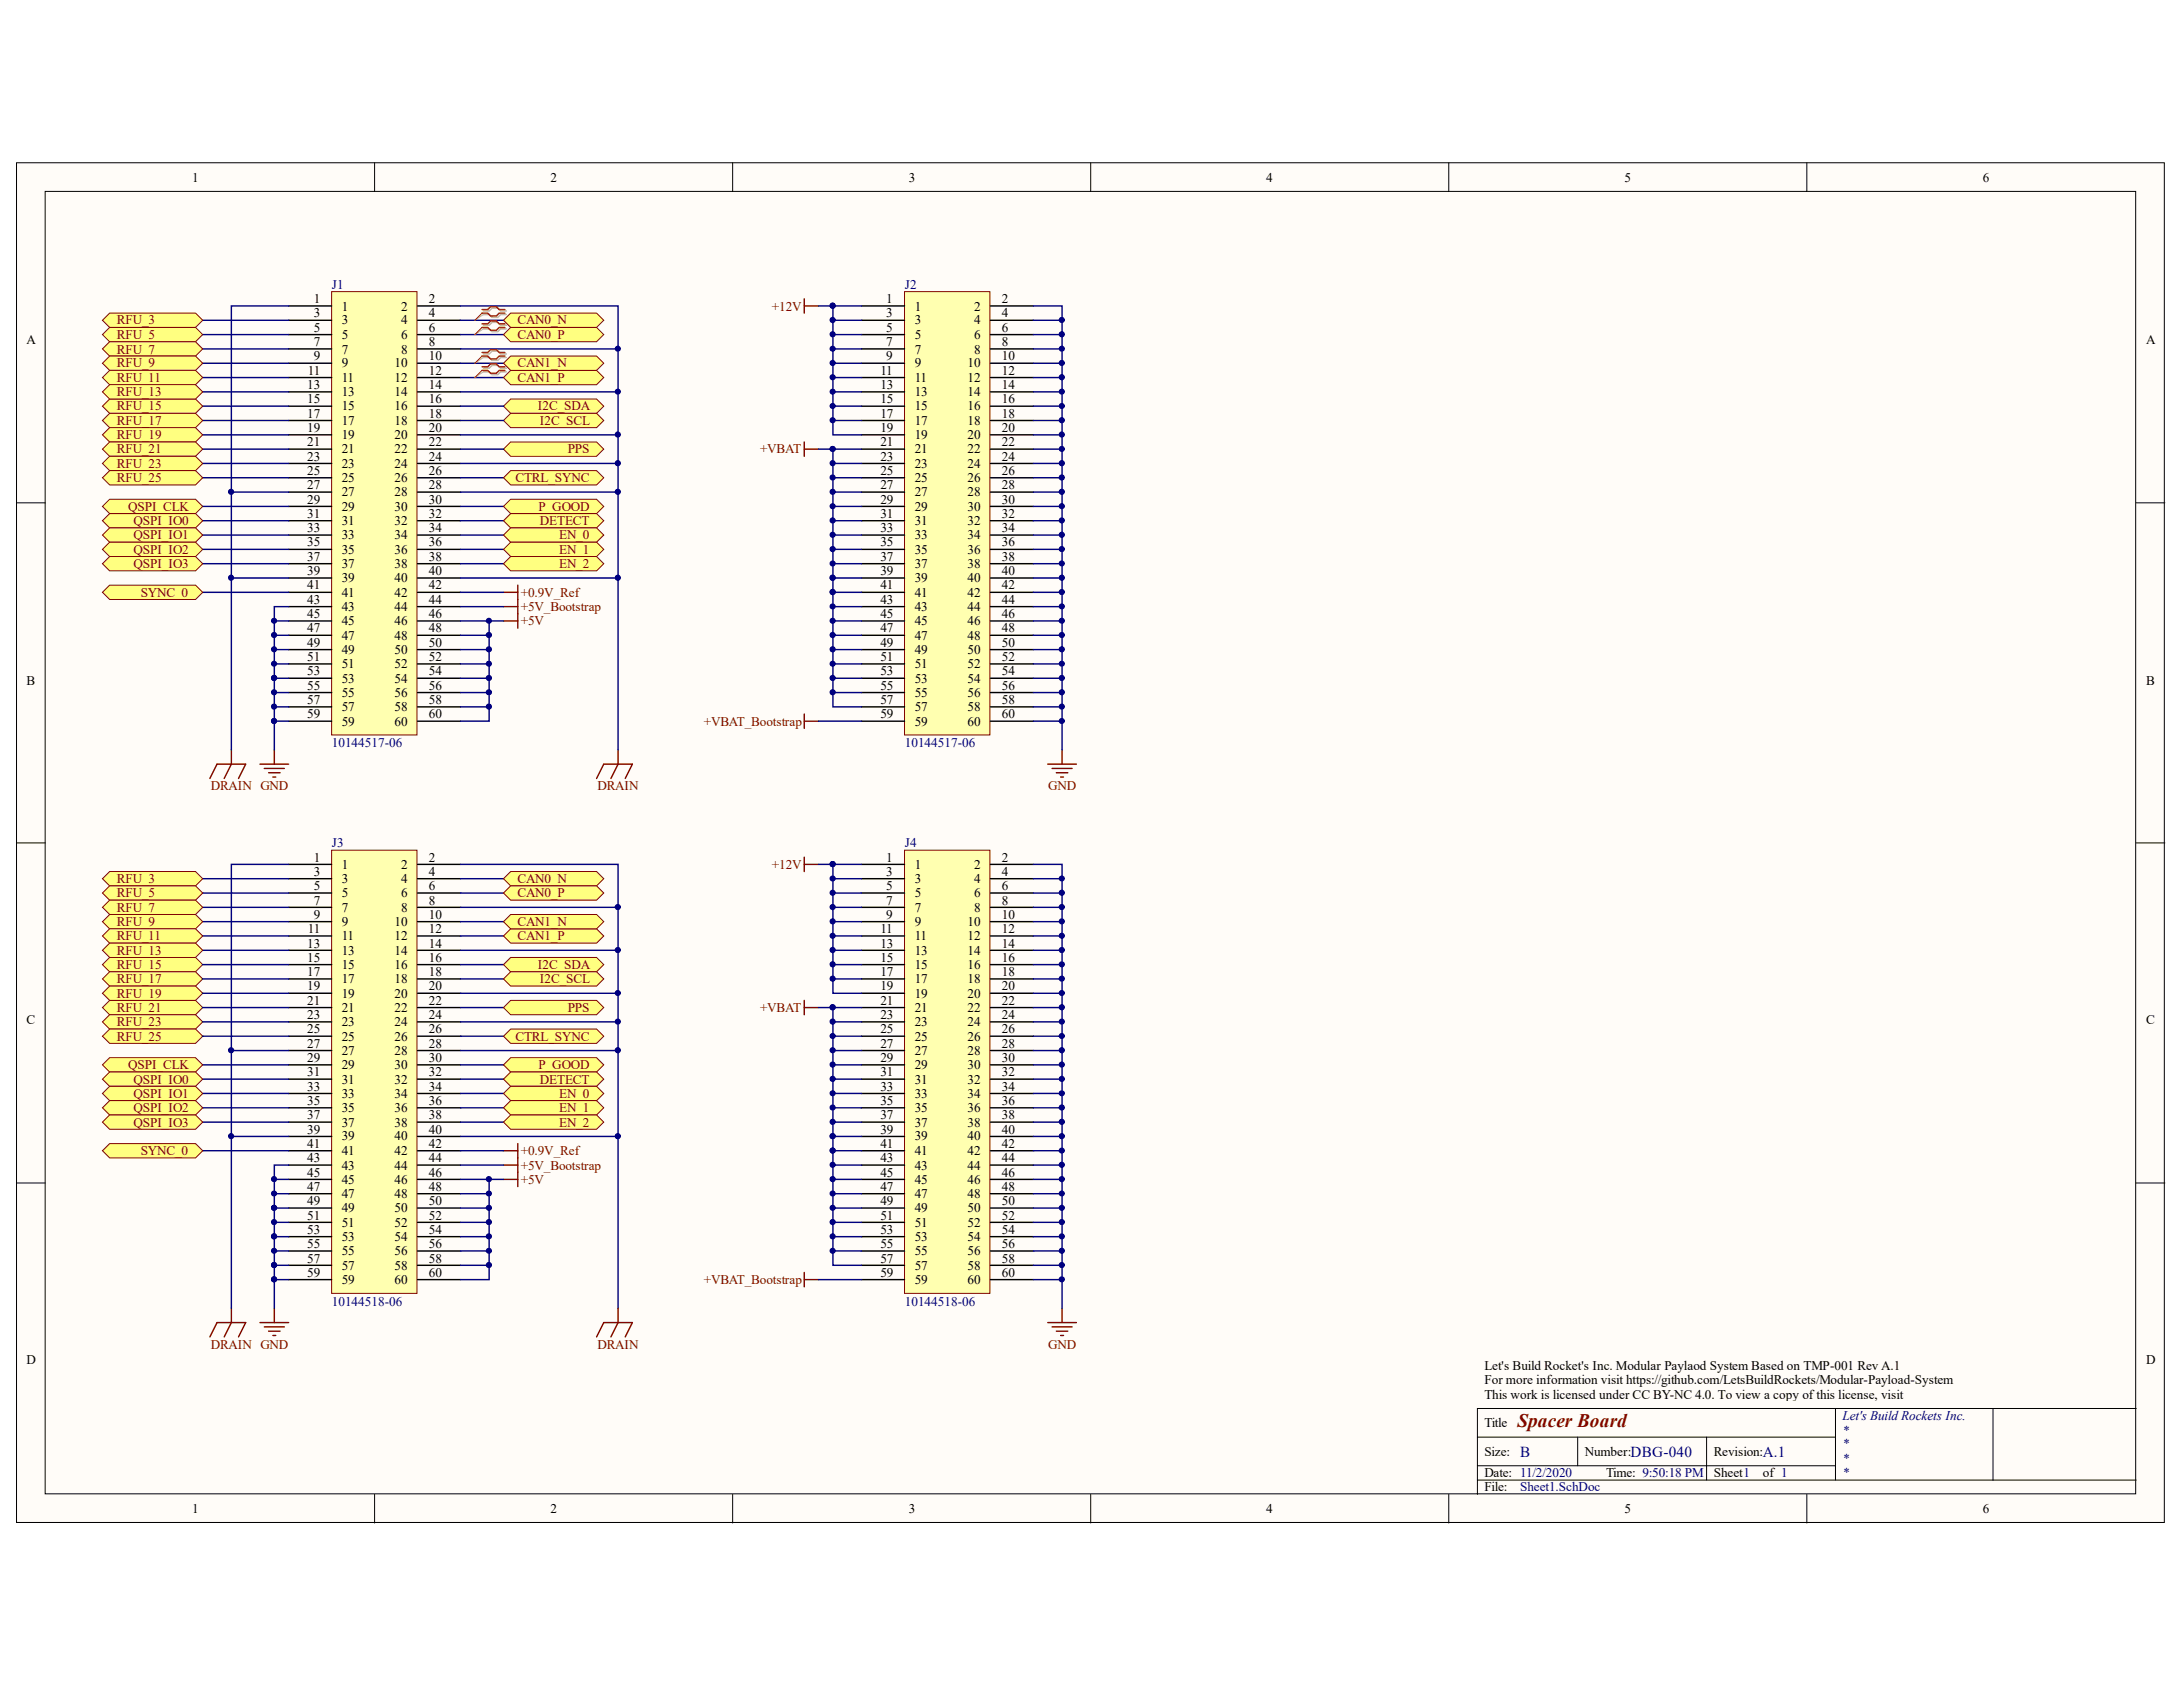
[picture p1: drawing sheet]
<svg xmlns="http://www.w3.org/2000/svg" width="279mm" height="216mm" viewBox="0 0 279 216" stroke-linecap="round" stroke-linejoin="round" font-family="sans-serif">
<defs><g id="words">
<text font-size="2.5" fill="#800000" x="194.2" y="182.7">Spacer Board</text>
<g font-size="1.9" fill="#000080">
<text x="194.6" y="186.5">B</text>
<text x="208.7" y="186.5">DBG-040</text>
<text x="225.6" y="186.5">A.1</text>
</g>
<g font-size="1.7">
<text x="24.6" y="23.3">1</text>
<text x="70.5" y="23.3">2</text>
<text x="116.3" y="23.3">3</text>
<text x="162.1" y="23.3">4</text>
<text x="207.9" y="23.3">5</text>
<text x="253.8" y="23.3">6</text>
<text x="40.2" y="38.8">1</text>
<text x="40.2" y="40.6">3</text>
<text x="43.7" y="39.7">1</text>
<text x="43.7" y="41.5">3</text>
<text x="51.3" y="39.7">2</text>
<text x="51.3" y="41.5">4</text>
<text x="54.9" y="38.8">2</text>
<text x="54.9" y="40.6">4</text>
<text x="113.4" y="38.8">1</text>
<text x="113.4" y="40.6">3</text>
<text x="117.1" y="39.7">1</text>
<text x="117.1" y="41.5">3</text>
<text x="124.7" y="39.7">2</text>
<text x="124.7" y="41.5">4</text>
<text x="128.2" y="38.8">2</text>
<text x="128.2" y="40.6">4</text>
<text x="3.4" y="44.1">A</text>
<text x="39.4" y="48">11</text>
<text x="40.2" y="42.5">5</text>
<text x="40.2" y="44.3">7</text>
<text x="40.2" y="46.1">9</text>
<text x="43.7" y="43.4">5</text>
<text x="43.7" y="45.2">7</text>
<text x="43.7" y="47">9</text>
<text x="50.5" y="47">10</text>
<text x="51.3" y="43.4">6</text>
<text x="51.3" y="45.2">8</text>
<text x="54.9" y="42.5">6</text>
<text x="54.9" y="44.3">8</text>
<text x="54.9" y="46.1">10</text>
<text x="54.9" y="48">12</text>
<text x="112.7" y="48">11</text>
<text x="113.4" y="42.5">5</text>
<text x="113.4" y="44.3">7</text>
<text x="113.4" y="46.1">9</text>
<text x="117.1" y="43.4">5</text>
<text x="117.1" y="45.2">7</text>
<text x="117.1" y="47">9</text>
<text x="123.8" y="47">10</text>
<text x="124.7" y="43.4">6</text>
<text x="124.7" y="45.2">8</text>
<text x="128.2" y="42.5">6</text>
<text x="128.2" y="44.3">8</text>
<text x="128.2" y="46.1">10</text>
<text x="128.2" y="48">12</text>
<text x="274.7" y="44.1">A</text>
<text x="39.3" y="49.8">13</text>
<text x="39.3" y="51.6">15</text>
<text x="39.3" y="53.4">17</text>
<text x="43.7" y="48.9">11</text>
<text x="43.7" y="50.7">13</text>
<text x="43.7" y="52.5">15</text>
<text x="50.5" y="48.9">12</text>
<text x="50.5" y="50.7">14</text>
<text x="50.5" y="52.5">16</text>
<text x="54.9" y="49.8">14</text>
<text x="54.9" y="51.6">16</text>
<text x="54.9" y="53.4">18</text>
<text x="112.7" y="49.8">13</text>
<text x="112.7" y="51.6">15</text>
<text x="112.7" y="53.4">17</text>
<text x="117.1" y="48.9">11</text>
<text x="117.1" y="50.7">13</text>
<text x="117.1" y="52.5">15</text>
<text x="123.8" y="48.9">12</text>
<text x="123.8" y="50.7">14</text>
<text x="123.8" y="52.5">16</text>
<text x="128.2" y="49.8">14</text>
<text x="128.2" y="51.6">16</text>
<text x="128.2" y="53.4">18</text>
<text x="39.3" y="55.3">19</text>
<text x="39.3" y="57.1">21</text>
<text x="39.3" y="58.9">23</text>
<text x="43.7" y="54.4">17</text>
<text x="43.7" y="56.2">19</text>
<text x="43.7" y="58">21</text>
<text x="43.7" y="59.9">23</text>
<text x="50.5" y="54.4">18</text>
<text x="50.5" y="56.2">20</text>
<text x="50.5" y="58">22</text>
<text x="50.5" y="59.9">24</text>
<text x="54.9" y="55.3">20</text>
<text x="54.9" y="57.1">22</text>
<text x="54.9" y="58.9">24</text>
<text x="112.7" y="55.3">19</text>
<text x="112.7" y="57.1">21</text>
<text x="112.7" y="58.9">23</text>
<text x="117.1" y="54.4">17</text>
<text x="117.1" y="56.2">19</text>
<text x="117.1" y="58">21</text>
<text x="117.1" y="59.9">23</text>
<text x="123.8" y="54.4">18</text>
<text x="123.8" y="56.2">20</text>
<text x="123.8" y="58">22</text>
<text x="123.8" y="59.9">24</text>
<text x="128.2" y="55.3">20</text>
<text x="128.2" y="57.1">22</text>
<text x="128.2" y="58.9">24</text>
<text x="39.3" y="60.8">25</text>
<text x="39.3" y="62.6">27</text>
<text x="39.3" y="64.4">29</text>
<text x="43.7" y="61.7">25</text>
<text x="43.7" y="63.5">27</text>
<text x="43.7" y="65.4">29</text>
<text x="50.5" y="61.7">26</text>
<text x="50.5" y="63.5">28</text>
<text x="50.5" y="65.4">30</text>
<text x="54.9" y="60.8">26</text>
<text x="54.9" y="62.6">28</text>
<text x="54.9" y="64.4">30</text>
<text x="112.7" y="60.8">25</text>
<text x="112.7" y="62.6">27</text>
<text x="112.7" y="64.4">29</text>
<text x="117.1" y="61.7">25</text>
<text x="117.1" y="63.5">27</text>
<text x="117.1" y="65.4">29</text>
<text x="123.8" y="61.7">26</text>
<text x="123.8" y="63.5">28</text>
<text x="123.8" y="65.4">30</text>
<text x="128.2" y="60.8">26</text>
<text x="128.2" y="62.6">28</text>
<text x="128.2" y="64.4">30</text>
<text x="39.3" y="66.3">31</text>
<text x="39.3" y="68.1">33</text>
<text x="39.3" y="69.9">35</text>
<text x="39.3" y="71.8">37</text>
<text x="43.7" y="67.2">31</text>
<text x="43.7" y="69">33</text>
<text x="43.7" y="70.9">35</text>
<text x="50.5" y="67.2">32</text>
<text x="50.5" y="69">34</text>
<text x="50.5" y="70.9">36</text>
<text x="54.9" y="66.3">32</text>
<text x="54.9" y="68.1">34</text>
<text x="54.9" y="69.9">36</text>
<text x="54.9" y="71.8">38</text>
<text x="112.7" y="66.3">31</text>
<text x="112.7" y="68.1">33</text>
<text x="112.7" y="69.9">35</text>
<text x="112.7" y="71.8">37</text>
<text x="117.1" y="67.2">31</text>
<text x="117.1" y="69">33</text>
<text x="117.1" y="70.9">35</text>
<text x="123.8" y="67.2">32</text>
<text x="123.8" y="69">34</text>
<text x="123.8" y="70.9">36</text>
<text x="128.2" y="66.3">32</text>
<text x="128.2" y="68.1">34</text>
<text x="128.2" y="69.9">36</text>
<text x="128.2" y="71.8">38</text>
<text x="39.3" y="73.6">39</text>
<text x="39.3" y="75.4">41</text>
<text x="39.3" y="77.3">43</text>
<text x="43.7" y="72.7">37</text>
<text x="43.7" y="74.5">39</text>
<text x="43.7" y="76.4">41</text>
<text x="50.5" y="72.7">38</text>
<text x="50.5" y="74.5">40</text>
<text x="50.5" y="76.4">42</text>
<text x="54.9" y="73.6">40</text>
<text x="54.9" y="75.4">42</text>
<text x="54.9" y="77.3">44</text>
<text x="112.7" y="73.6">39</text>
<text x="112.7" y="75.4">41</text>
<text x="112.7" y="77.3">43</text>
<text x="117.1" y="72.7">37</text>
<text x="117.1" y="74.5">39</text>
<text x="117.1" y="76.4">41</text>
<text x="123.8" y="72.7">38</text>
<text x="123.8" y="74.5">40</text>
<text x="123.8" y="76.4">42</text>
<text x="128.2" y="73.6">40</text>
<text x="128.2" y="75.4">42</text>
<text x="128.2" y="77.3">44</text>
<text x="39.3" y="79.2">45</text>
<text x="39.3" y="80.9">47</text>
<text x="39.3" y="82.8">49</text>
<text x="43.7" y="78.2">43</text>
<text x="43.7" y="80">45</text>
<text x="43.7" y="81.9">47</text>
<text x="43.7" y="83.7">49</text>
<text x="50.5" y="78.2">44</text>
<text x="50.5" y="80">46</text>
<text x="50.5" y="81.9">48</text>
<text x="50.5" y="83.7">50</text>
<text x="54.9" y="79.2">46</text>
<text x="54.9" y="80.9">48</text>
<text x="54.9" y="82.8">50</text>
<text x="112.7" y="79.2">45</text>
<text x="112.7" y="80.9">47</text>
<text x="112.7" y="82.8">49</text>
<text x="117.1" y="78.2">43</text>
<text x="117.1" y="80">45</text>
<text x="117.1" y="81.9">47</text>
<text x="117.1" y="83.7">49</text>
<text x="123.8" y="78.2">44</text>
<text x="123.8" y="80">46</text>
<text x="123.8" y="81.9">48</text>
<text x="123.8" y="83.7">50</text>
<text x="128.2" y="79.2">46</text>
<text x="128.2" y="80.9">48</text>
<text x="128.2" y="82.8">50</text>
<text x="3.4" y="87.6">B</text>
<text x="39.3" y="84.7">51</text>
<text x="39.3" y="86.4">53</text>
<text x="39.3" y="88.3">55</text>
<text x="43.7" y="85.5">51</text>
<text x="43.7" y="87.4">53</text>
<text x="43.7" y="89.2">55</text>
<text x="50.5" y="85.5">52</text>
<text x="50.5" y="87.4">54</text>
<text x="50.5" y="89.2">56</text>
<text x="54.9" y="84.7">52</text>
<text x="54.9" y="86.4">54</text>
<text x="54.9" y="88.3">56</text>
<text x="112.7" y="84.7">51</text>
<text x="112.7" y="86.4">53</text>
<text x="112.7" y="88.3">55</text>
<text x="117.1" y="85.5">51</text>
<text x="117.1" y="87.4">53</text>
<text x="117.1" y="89.2">55</text>
<text x="123.8" y="85.5">52</text>
<text x="123.8" y="87.4">54</text>
<text x="123.8" y="89.2">56</text>
<text x="128.2" y="84.7">52</text>
<text x="128.2" y="86.4">54</text>
<text x="128.2" y="88.3">56</text>
<text x="274.7" y="87.6">B</text>
<text x="39.3" y="90.1">57</text>
<text x="39.3" y="91.9">59</text>
<text x="43.7" y="91">57</text>
<text x="43.7" y="92.9">59</text>
<text x="50.5" y="91">58</text>
<text x="50.5" y="92.9">60</text>
<text x="54.9" y="90.1">58</text>
<text x="54.9" y="91.9">60</text>
<text x="112.7" y="90.1">57</text>
<text x="112.7" y="91.9">59</text>
<text x="117.1" y="91">57</text>
<text x="117.1" y="92.9">59</text>
<text x="123.8" y="91">58</text>
<text x="123.8" y="92.9">60</text>
<text x="128.2" y="90.1">58</text>
<text x="128.2" y="91.9">60</text>
<text x="40.2" y="110.3">1</text>
<text x="40.2" y="112.1">3</text>
<text x="40.2" y="113.9">5</text>
<text x="43.7" y="111.2">1</text>
<text x="43.7" y="113">3</text>
<text x="51.3" y="111.2">2</text>
<text x="51.3" y="113">4</text>
<text x="54.9" y="110.3">2</text>
<text x="54.9" y="112.1">4</text>
<text x="54.9" y="113.9">6</text>
<text x="113.4" y="110.3">1</text>
<text x="113.4" y="112.1">3</text>
<text x="113.4" y="113.9">5</text>
<text x="117.1" y="111.2">1</text>
<text x="117.1" y="113">3</text>
<text x="124.7" y="111.2">2</text>
<text x="124.7" y="113">4</text>
<text x="128.2" y="110.3">2</text>
<text x="128.2" y="112.1">4</text>
<text x="128.2" y="113.9">6</text>
<text x="39.4" y="119.4">11</text>
<text x="40.2" y="115.8">7</text>
<text x="40.2" y="117.6">9</text>
<text x="43.7" y="114.8">5</text>
<text x="43.7" y="116.7">7</text>
<text x="43.7" y="118.5">9</text>
<text x="50.5" y="118.5">10</text>
<text x="51.3" y="114.8">6</text>
<text x="51.3" y="116.7">8</text>
<text x="54.9" y="115.8">8</text>
<text x="54.9" y="117.6">10</text>
<text x="54.9" y="119.4">12</text>
<text x="112.7" y="119.4">11</text>
<text x="113.4" y="115.8">7</text>
<text x="113.4" y="117.6">9</text>
<text x="117.1" y="114.8">5</text>
<text x="117.1" y="116.7">7</text>
<text x="117.1" y="118.5">9</text>
<text x="123.8" y="118.5">10</text>
<text x="124.7" y="114.8">6</text>
<text x="124.7" y="116.7">8</text>
<text x="128.2" y="115.8">8</text>
<text x="128.2" y="117.6">10</text>
<text x="128.2" y="119.4">12</text>
<text x="39.3" y="121.3">13</text>
<text x="39.3" y="123.1">15</text>
<text x="39.3" y="124.9">17</text>
<text x="43.7" y="120.3">11</text>
<text x="43.7" y="122.2">13</text>
<text x="43.7" y="124">15</text>
<text x="43.7" y="125.8">17</text>
<text x="50.5" y="120.3">12</text>
<text x="50.5" y="122.2">14</text>
<text x="50.5" y="124">16</text>
<text x="50.5" y="125.8">18</text>
<text x="54.9" y="121.3">14</text>
<text x="54.9" y="123.1">16</text>
<text x="54.9" y="124.9">18</text>
<text x="112.7" y="121.3">13</text>
<text x="112.7" y="123.1">15</text>
<text x="112.7" y="124.9">17</text>
<text x="117.1" y="120.3">11</text>
<text x="117.1" y="122.2">13</text>
<text x="117.1" y="124">15</text>
<text x="117.1" y="125.8">17</text>
<text x="123.8" y="120.3">12</text>
<text x="123.8" y="122.2">14</text>
<text x="123.8" y="124">16</text>
<text x="123.8" y="125.8">18</text>
<text x="128.2" y="121.3">14</text>
<text x="128.2" y="123.1">16</text>
<text x="128.2" y="124.9">18</text>
<text x="3.4" y="131.1">C</text>
<text x="39.3" y="126.8">19</text>
<text x="39.3" y="128.6">21</text>
<text x="39.3" y="130.4">23</text>
<text x="43.7" y="127.7">19</text>
<text x="43.7" y="129.5">21</text>
<text x="43.7" y="131.3">23</text>
<text x="50.5" y="127.7">20</text>
<text x="50.5" y="129.5">22</text>
<text x="50.5" y="131.3">24</text>
<text x="54.9" y="126.8">20</text>
<text x="54.9" y="128.6">22</text>
<text x="54.9" y="130.4">24</text>
<text x="112.7" y="126.8">19</text>
<text x="112.7" y="128.6">21</text>
<text x="112.7" y="130.4">23</text>
<text x="117.1" y="127.7">19</text>
<text x="117.1" y="129.5">21</text>
<text x="117.1" y="131.3">23</text>
<text x="123.8" y="127.7">20</text>
<text x="123.8" y="129.5">22</text>
<text x="123.8" y="131.3">24</text>
<text x="128.2" y="126.8">20</text>
<text x="128.2" y="128.6">22</text>
<text x="128.2" y="130.4">24</text>
<text x="274.7" y="131.1">C</text>
<text x="39.3" y="132.3">25</text>
<text x="39.3" y="134.1">27</text>
<text x="39.3" y="135.9">29</text>
<text x="39.3" y="137.8">31</text>
<text x="43.7" y="133.2">25</text>
<text x="43.7" y="135">27</text>
<text x="43.7" y="136.8">29</text>
<text x="50.5" y="133.2">26</text>
<text x="50.5" y="135">28</text>
<text x="50.5" y="136.8">30</text>
<text x="54.9" y="132.3">26</text>
<text x="54.9" y="134.1">28</text>
<text x="54.9" y="135.9">30</text>
<text x="54.9" y="137.8">32</text>
<text x="112.7" y="132.3">25</text>
<text x="112.7" y="134.1">27</text>
<text x="112.7" y="135.9">29</text>
<text x="112.7" y="137.8">31</text>
<text x="117.1" y="133.2">25</text>
<text x="117.1" y="135">27</text>
<text x="117.1" y="136.8">29</text>
<text x="123.8" y="133.2">26</text>
<text x="123.8" y="135">28</text>
<text x="123.8" y="136.8">30</text>
<text x="128.2" y="132.3">26</text>
<text x="128.2" y="134.1">28</text>
<text x="128.2" y="135.9">30</text>
<text x="128.2" y="137.8">32</text>
<text x="39.3" y="139.6">33</text>
<text x="39.3" y="141.4">35</text>
<text x="39.3" y="143.3">37</text>
<text x="43.7" y="138.7">31</text>
<text x="43.7" y="140.5">33</text>
<text x="43.7" y="142.3">35</text>
<text x="50.5" y="138.7">32</text>
<text x="50.5" y="140.5">34</text>
<text x="50.5" y="142.3">36</text>
<text x="54.9" y="139.6">34</text>
<text x="54.9" y="141.4">36</text>
<text x="54.9" y="143.3">38</text>
<text x="112.7" y="139.6">33</text>
<text x="112.7" y="141.4">35</text>
<text x="112.7" y="143.3">37</text>
<text x="117.1" y="138.7">31</text>
<text x="117.1" y="140.5">33</text>
<text x="117.1" y="142.3">35</text>
<text x="123.8" y="138.7">32</text>
<text x="123.8" y="140.5">34</text>
<text x="123.8" y="142.3">36</text>
<text x="128.2" y="139.6">34</text>
<text x="128.2" y="141.4">36</text>
<text x="128.2" y="143.3">38</text>
<text x="39.3" y="145.1">39</text>
<text x="39.3" y="146.9">41</text>
<text x="39.3" y="148.7">43</text>
<text x="43.7" y="144.2">37</text>
<text x="43.7" y="146">39</text>
<text x="43.7" y="147.8">41</text>
<text x="43.7" y="149.7">43</text>
<text x="50.5" y="144.2">38</text>
<text x="50.5" y="146">40</text>
<text x="50.5" y="147.8">42</text>
<text x="50.5" y="149.7">44</text>
<text x="54.9" y="145.1">40</text>
<text x="54.9" y="146.9">42</text>
<text x="54.9" y="148.7">44</text>
<text x="112.7" y="145.1">39</text>
<text x="112.7" y="146.9">41</text>
<text x="112.7" y="148.7">43</text>
<text x="117.1" y="144.2">37</text>
<text x="117.1" y="146">39</text>
<text x="117.1" y="147.8">41</text>
<text x="117.1" y="149.7">43</text>
<text x="123.8" y="144.2">38</text>
<text x="123.8" y="146">40</text>
<text x="123.8" y="147.8">42</text>
<text x="123.8" y="149.7">44</text>
<text x="128.2" y="145.1">40</text>
<text x="128.2" y="146.9">42</text>
<text x="128.2" y="148.7">44</text>
<text x="39.3" y="150.6">45</text>
<text x="39.3" y="152.4">47</text>
<text x="39.3" y="154.2">49</text>
<text x="43.7" y="151.5">45</text>
<text x="43.7" y="153.3">47</text>
<text x="43.7" y="155.2">49</text>
<text x="50.5" y="151.5">46</text>
<text x="50.5" y="153.3">48</text>
<text x="50.5" y="155.2">50</text>
<text x="54.9" y="150.6">46</text>
<text x="54.9" y="152.4">48</text>
<text x="54.9" y="154.2">50</text>
<text x="112.7" y="150.6">45</text>
<text x="112.7" y="152.4">47</text>
<text x="112.7" y="154.2">49</text>
<text x="117.1" y="151.5">45</text>
<text x="117.1" y="153.3">47</text>
<text x="117.1" y="155.2">49</text>
<text x="123.8" y="151.5">46</text>
<text x="123.8" y="153.3">48</text>
<text x="123.8" y="155.2">50</text>
<text x="128.2" y="150.6">46</text>
<text x="128.2" y="152.4">48</text>
<text x="128.2" y="154.2">50</text>
<text x="39.3" y="156.1">51</text>
<text x="39.3" y="157.9">53</text>
<text x="39.3" y="159.7">55</text>
<text x="39.3" y="161.6">57</text>
<text x="43.7" y="157">51</text>
<text x="43.7" y="158.8">53</text>
<text x="43.7" y="160.7">55</text>
<text x="50.5" y="157">52</text>
<text x="50.5" y="158.8">54</text>
<text x="50.5" y="160.7">56</text>
<text x="54.9" y="156.1">52</text>
<text x="54.9" y="157.9">54</text>
<text x="54.9" y="159.7">56</text>
<text x="54.9" y="161.6">58</text>
<text x="112.7" y="156.1">51</text>
<text x="112.7" y="157.9">53</text>
<text x="112.7" y="159.7">55</text>
<text x="112.7" y="161.6">57</text>
<text x="117.1" y="157">51</text>
<text x="117.1" y="158.8">53</text>
<text x="117.1" y="160.7">55</text>
<text x="123.8" y="157">52</text>
<text x="123.8" y="158.8">54</text>
<text x="123.8" y="160.7">56</text>
<text x="128.2" y="156.1">52</text>
<text x="128.2" y="157.9">54</text>
<text x="128.2" y="159.7">56</text>
<text x="128.2" y="161.6">58</text>
<text x="39.3" y="163.4">59</text>
<text x="43.7" y="162.5">57</text>
<text x="43.7" y="164.3">59</text>
<text x="50.5" y="162.5">58</text>
<text x="50.5" y="164.3">60</text>
<text x="54.9" y="163.4">60</text>
<text x="112.7" y="163.4">59</text>
<text x="117.1" y="162.5">57</text>
<text x="117.1" y="164.3">59</text>
<text x="123.8" y="162.5">58</text>
<text x="123.8" y="164.3">60</text>
<text x="128.2" y="163.4">60</text>
<text x="3.4" y="174.6">D</text>
<text x="190" y="175.3">Let's Build Rocket's Inc. Modular Paylaod System Based on TMP-001 Rev A.1</text>
<text x="190" y="177.2">For more information visit https://github.com/LetsBuildRockets/Modular-Payload-System</text>
<text x="190" y="179">This work is licensed under CC BY-NC 4.0. To view a copy ofthis license, visit</text>
<text x="274.7" y="174.6">D</text>
<text x="190" y="182.7">Title</text>
<text x="190" y="180.8">https://creativecommons.org/licenses/by-nc/4.0</text>
<text x="190" y="186.3">Size:</text>
<text x="190" y="189.1">Date: 11/2/2020</text>
<text x="190" y="190.9">File:</text>
<text x="202.8" y="186.3">Number:</text>
<text x="205.6" y="189.1">Time: 9:50:18 PM</text>
<text x="219.3" y="186.3">Revision:</text>
<text x="219.3" y="189.1">Sheet1</text>
<text x="225.6" y="189.1">of 1</text>
<text x="24.6" y="193.6">1</text>
<text x="70.5" y="193.6">2</text>
<text x="116.3" y="193.6">3</text>
<text x="162.1" y="193.6">4</text>
<text x="207.9" y="193.6">5</text>
<text x="253.8" y="193.6">6</text>
</g>
<g font-size="1.7" fill="#800000">
<text x="15" y="41.5">RFU_3</text>
<text x="66.2" y="41.5">CAN0_N</text>
<text x="98.8" y="39.7">+12V</text>
<text x="15" y="43.4">RFU_5</text>
<text x="15" y="45.2">RFU_7</text>
<text x="15" y="47">RFU_9</text>
<text x="66.2" y="43.4">CAN0_P</text>
<text x="66.2" y="47">CAN1_N</text>
<text x="15" y="52.5">RFU_15</text>
<text x="15" y="48.9">RFU_11</text>
<text x="15" y="50.7">RFU_13</text>
<text x="66.2" y="48.9">CAN1_P</text>
<text x="68.9" y="52.5">I2C_SDA</text>
<text x="15" y="54.4">RFU_17</text>
<text x="15" y="56.2">RFU_19</text>
<text x="15" y="58">RFU_21</text>
<text x="15" y="59.9">RFU_23</text>
<text x="69.1" y="54.4">I2C_SCL</text>
<text x="72.7" y="58">PPS</text>
<text x="97.3" y="58">+VBAT</text>
<text x="15" y="61.7">RFU_25</text>
<text x="16.4" y="65.4">QSPI_CLK</text>
<text x="66" y="61.7">CTRL_SYNC</text>
<text x="68.9" y="65.4">P_GOOD</text>
<text x="17.1" y="67.2">QSPI_IO0</text>
<text x="17.1" y="69">QSPI_IO1</text>
<text x="17.1" y="70.9">QSPI_IO2</text>
<text x="69.1" y="67.2">DETECT</text>
<text x="71.6" y="69">EN_0</text>
<text x="71.6" y="70.9">EN_1</text>
<text x="17.1" y="72.7">QSPI_IO3</text>
<text x="18" y="76.4">SYNC_0</text>
<text x="66.7" y="76.4">+0.9V_Ref</text>
<text x="71.6" y="72.7">EN_2</text>
<text x="66.7" y="80">+5V</text>
<text x="66.7" y="78.2">+5V_Bootstrap</text>
<text x="90.1" y="92.9">+VBAT_Bootstrap</text>
<text x="27" y="101.1">DRAIN GND</text>
<text x="76.5" y="101.1">DRAIN</text>
<text x="134.2" y="101.1">GND</text>
<text x="15" y="113">RFU_3</text>
<text x="66.2" y="113">CAN0_N</text>
<text x="98.8" y="111.2">+12V</text>
<text x="15" y="114.8">RFU_5</text>
<text x="15" y="116.7">RFU_7</text>
<text x="15" y="118.5">RFU_9</text>
<text x="66.2" y="114.8">CAN0_P</text>
<text x="66.2" y="118.5">CAN1_N</text>
<text x="15" y="124">RFU_15</text>
<text x="15" y="125.8">RFU_17</text>
<text x="15" y="120.3">RFU_11</text>
<text x="15" y="122.2">RFU_13</text>
<text x="66.2" y="120.3">CAN1_P</text>
<text x="68.9" y="124">I2C_SDA</text>
<text x="69.1" y="125.8">I2C_SCL</text>
<text x="15" y="127.7">RFU_19</text>
<text x="15" y="129.5">RFU_21</text>
<text x="15" y="131.3">RFU_23</text>
<text x="72.7" y="129.5">PPS</text>
<text x="97.3" y="129.5">+VBAT</text>
<text x="15" y="133.2">RFU_25</text>
<text x="16.4" y="136.8">QSPI_CLK</text>
<text x="66" y="133.2">CTRL_SYNC</text>
<text x="68.9" y="136.8">P_GOOD</text>
<text x="17.1" y="138.7">QSPI_IO0</text>
<text x="17.1" y="140.5">QSPI_IO1</text>
<text x="17.1" y="142.3">QSPI_IO2</text>
<text x="69.1" y="138.7">DETECT</text>
<text x="71.6" y="140.5">EN_0</text>
<text x="71.6" y="142.3">EN_1</text>
<text x="17.1" y="144.2">QSPI_IO3</text>
<text x="18" y="147.8">SYNC_0</text>
<text x="66.7" y="149.7">+5V_Bootstrap</text>
<text x="66.7" y="147.8">+0.9V_Ref</text>
<text x="71.6" y="144.2">EN_2</text>
<text x="66.7" y="151.5">+5V</text>
<text x="90.1" y="164.3">+VBAT_Bootstrap</text>
<text x="27" y="172.6">DRAIN GND</text>
<text x="76.5" y="172.6">DRAIN</text>
<text x="134.2" y="172.6">GND</text>
</g>
<g font-size="1.7" fill="#000080">
<text x="42.5" y="37">J1</text>
<text x="115.8" y="37">J2</text>
<text x="42.5" y="95.6">10144517-06</text>
<text x="115.8" y="95.6">10144517-06</text>
<text x="42.5" y="108.4">J3</text>
<text x="115.8" y="108.4">J4</text>
<text x="42.5" y="167.1">10144518-06</text>
<text x="115.8" y="167.1">10144518-06</text>
<text x="235.8" y="181.7">Let's Build Rockets Inc.</text>
<text x="235.8" y="183.6">*</text>
<text x="235.8" y="185.4">*</text>
<text x="194.6" y="190.9">Sheet1.SchDoc</text>
<text x="235.8" y="187.2">*</text>
<text x="235.8" y="189.1">*</text>
</g>
</g></defs>
<g fill="#fffcf8" stroke="#000" stroke-width=".13">
<path d="M2.1 20.8h274.9v174h-274.9z"/>
<path d="M5.8 24.5h267.5v166.7h-267.5z"/>
</g>
<g fill="none" stroke="#000" stroke-width=".13">
<path d="M47.9 20.8v3.7M93.8 20.8v3.7M139.6 20.8v3.7M185.4 20.8v3.7M231.3 20.8v3.7M2.1 64.4h3.7M273.4 64.4h3.7M2.1 107.9h3.7M273.4 107.9h3.7M2.1 151.4h3.7M273.4 151.4h3.7M47.9 191.3v3.6"/>
<path d="M93.8 191.3v3.6M139.6 191.3v3.6M185.4 191.3v3.6M189.1 183.9h45.8M189.1 189.4h84.3M189.1 187.6h45.8M201.9 183.9v3.7M218.4 183.9v5.5M231.3 191.3v3.6M234.9 180.3v9.1M255.1 180.3h-66v11M273.4 180.3h-18.3v9.1"/>
</g>
<path d="M42.4 37.3h11v56.8h-11z" fill="#ffffb0" stroke="#800000" stroke-width=".13"/>
<g fill="none" stroke="#000" stroke-width=".18">
<path d="M36.9 39.2h5.5M53.4 39.2h5.5M36.9 41h5.5M36.9 42.8h5.5M36.9 44.7h5.5M36.9 46.5h5.5M36.9 48.3h5.5M36.9 50.2h5.5M36.9 52h5.5M36.9 53.8h5.5M36.9 55.6h5.5M36.9 57.5h5.5"/>
<path d="M36.9 59.3h5.5M53.4 41h5.5M53.4 42.8h5.5M53.4 44.7h5.5M53.4 46.5h5.5M53.4 48.3h5.5M53.4 50.2h5.5M53.4 52h5.5M53.4 53.8h5.5M53.4 55.6h5.5M53.4 57.5h5.5M53.4 59.3h5.5"/>
<path d="M36.9 61.1h5.5M36.9 63h5.5M36.9 64.8h5.5M36.9 66.6h5.5M36.9 68.5h5.5M36.9 70.3h5.5M36.9 72.1h5.5M36.9 74h5.5M36.9 75.8h5.5M36.9 77.6h5.5M36.9 79.5h5.5M53.4 61.1h5.5"/>
<path d="M53.4 63h5.5M53.4 64.8h5.5M53.4 66.6h5.5M53.4 68.5h5.5M53.4 70.3h5.5M53.4 72.1h5.5M53.4 74h5.5M53.4 75.8h5.5M53.4 77.6h5.5M53.4 79.5h5.5M36.9 81.3h5.5M36.9 83.1h5.5"/>
<path d="M36.9 85h5.5M36.9 86.8h5.5M36.9 88.6h5.5M36.9 90.5h5.5M36.9 92.3h5.5M53.4 81.3h5.5M53.4 83.1h5.5M53.4 85h5.5M53.4 86.8h5.5M53.4 88.6h5.5M53.4 90.5h5.5M53.4 92.3h5.5"/>
</g>
<path d="M115.8 37.3h10.9v56.8h-10.9z" fill="#ffffb0" stroke="#800000" stroke-width=".13"/>
<g fill="none" stroke="#000" stroke-width=".18">
<path d="M110.3 39.2h5.5M126.8 39.2h5.5M110.3 41h5.5M110.3 42.8h5.5M110.3 44.7h5.5M110.3 46.5h5.5M110.3 48.3h5.5M110.3 50.2h5.5M110.3 52h5.5M110.3 53.8h5.5M110.3 55.6h5.5M110.3 57.5h5.5"/>
<path d="M110.3 59.3h5.5M126.8 41h5.5M126.8 42.8h5.5M126.8 44.7h5.5M126.8 46.5h5.5M126.8 48.3h5.5M126.8 50.2h5.5M126.8 52h5.5M126.8 53.8h5.5M126.8 55.6h5.5M126.8 57.5h5.5M126.8 59.3h5.5"/>
<path d="M110.3 61.1h5.5M110.3 63h5.5M110.3 64.8h5.5M110.3 66.6h5.5M110.3 68.5h5.5M110.3 70.3h5.5M110.3 72.1h5.5M110.3 74h5.5M110.3 75.8h5.5M110.3 77.6h5.5M110.3 79.5h5.5M126.8 61.1h5.5"/>
<path d="M126.8 63h5.5M126.8 64.8h5.5M126.8 66.6h5.5M126.8 68.5h5.5M126.8 70.3h5.5M126.8 72.1h5.5M126.8 74h5.5M126.8 75.8h5.5M126.8 77.6h5.5M126.8 79.5h5.5M110.3 81.3h5.5M110.3 83.1h5.5"/>
<path d="M110.3 85h5.5M110.3 86.8h5.5M110.3 88.6h5.5M110.3 90.5h5.5M110.3 92.3h5.5M126.8 81.3h5.5M126.8 83.1h5.5M126.8 85h5.5M126.8 86.8h5.5M126.8 88.6h5.5M126.8 90.5h5.5M126.8 92.3h5.5"/>
</g>
<path d="M42.4 108.8h11v56.7h-11z" fill="#ffffb0" stroke="#800000" stroke-width=".13"/>
<g fill="none" stroke="#000" stroke-width=".18">
<path d="M36.9 110.6h5.5M36.9 112.5h5.5M36.9 114.3h5.5M36.9 116.1h5.5M36.9 118h5.5M36.9 119.8h5.5M53.4 110.6h5.5M53.4 112.5h5.5M53.4 114.3h5.5M53.4 116.1h5.5M53.4 118h5.5M53.4 119.8h5.5"/>
<path d="M36.9 121.6h5.5M36.9 123.5h5.5M36.9 125.3h5.5M36.9 127.1h5.5M36.9 128.9h5.5M36.9 130.8h5.5M36.9 132.6h5.5M36.9 134.4h5.5M36.9 136.3h5.5M36.9 138.1h5.5M36.9 139.9h5.5M53.4 121.6h5.5"/>
<path d="M53.4 123.5h5.5M53.4 125.3h5.5M53.4 127.1h5.5M53.4 128.9h5.5M53.4 130.8h5.5M53.4 132.6h5.5M53.4 134.4h5.5M53.4 136.3h5.5M53.4 138.1h5.5M53.4 139.9h5.5M36.9 141.8h5.5M36.9 143.6h5.5"/>
<path d="M36.9 145.4h5.5M36.9 147.3h5.5M36.9 149.1h5.5M36.9 150.9h5.5M36.9 152.8h5.5M36.9 154.6h5.5M36.9 156.4h5.5M36.9 158.3h5.5M53.4 141.8h5.5M53.4 143.6h5.5M53.4 145.4h5.5M53.4 147.3h5.5"/>
<path d="M53.4 149.1h5.5M53.4 150.9h5.5M53.4 152.8h5.5M53.4 154.6h5.5M53.4 156.4h5.5M53.4 158.3h5.5M36.9 160.1h5.5M36.9 161.9h5.5M36.9 163.8h5.5M53.4 160.1h5.5M53.4 161.9h5.5M53.4 163.8h5.5"/>
</g>
<path d="M115.8 108.8h10.9v56.7h-10.9z" fill="#ffffb0" stroke="#800000" stroke-width=".13"/>
<g fill="none" stroke="#000" stroke-width=".18">
<path d="M110.3 110.6h5.5M110.3 112.5h5.5M110.3 114.3h5.5M110.3 116.1h5.5M110.3 118h5.5M110.3 119.8h5.5M126.8 110.6h5.5M126.8 112.5h5.5M126.8 114.3h5.5M126.8 116.1h5.5M126.8 118h5.5M126.8 119.8h5.5"/>
<path d="M110.3 121.6h5.5M110.3 123.5h5.5M110.3 125.3h5.5M110.3 127.1h5.5M110.3 128.9h5.5M110.3 130.8h5.5M110.3 132.6h5.5M110.3 134.4h5.5M110.3 136.3h5.5M110.3 138.1h5.5M110.3 139.9h5.5M126.8 121.6h5.5"/>
<path d="M126.8 123.5h5.5M126.8 125.3h5.5M126.8 127.1h5.5M126.8 128.9h5.5M126.8 130.8h5.5M126.8 132.6h5.5M126.8 134.4h5.5M126.8 136.3h5.5M126.8 138.1h5.5M126.8 139.9h5.5M110.3 141.8h5.5M110.3 143.6h5.5"/>
<path d="M110.3 145.4h5.5M110.3 147.3h5.5M110.3 149.1h5.5M110.3 150.9h5.5M110.3 152.8h5.5M110.3 154.6h5.5M110.3 156.4h5.5M110.3 158.3h5.5M126.8 141.8h5.5M126.8 143.6h5.5M126.8 145.4h5.5M126.8 147.3h5.5"/>
<path d="M126.8 149.1h5.5M126.8 150.9h5.5M126.8 152.8h5.5M126.8 154.6h5.5M126.8 156.4h5.5M126.8 158.3h5.5M110.3 160.1h5.5M110.3 161.9h5.5M110.3 163.8h5.5M126.8 160.1h5.5M126.8 161.9h5.5M126.8 163.8h5.5"/>
</g>
<g fill="none" stroke="#000080" stroke-width=".18">
<path d="M104.8 39.2h1.8M110.3 39.2h-3.7v16.4h3.7M132.3 39.2h3.6v56.8M104.8 57.5h1.8M106.6 59.3h3.7M106.6 53.8h3.7M106.6 52h3.7M106.6 50.2h3.7M106.6 48.3h3.7M106.6 46.5h3.7M106.6 44.7h3.7M106.6 42.8h3.7"/>
<path d="M106.6 41h3.7M110.3 57.5h-3.7v16.5h3.7M132.3 59.3h3.6M132.3 57.5h3.6M132.3 55.6h3.6M132.3 53.8h3.6M132.3 52h3.6M132.3 50.2h3.6M132.3 48.3h3.6M132.3 46.5h3.6M132.3 44.7h3.6M132.3 42.8h3.6"/>
<path d="M132.3 41h3.6M106.6 79.5h3.7M106.6 77.6h3.7M106.6 72.1h3.7M106.6 70.3h3.7M106.6 68.5h3.7M106.6 66.6h3.7M106.6 64.8h3.7M106.6 63h3.7M106.6 61.1h3.7M106.6 74v1.8M132.3 79.5h3.6"/>
<path d="M132.3 77.6h3.6M132.3 75.8h3.6M132.3 74h3.6M132.3 72.1h3.6M132.3 70.3h3.6M132.3 68.5h3.6M132.3 66.6h3.6M132.3 64.8h3.6M132.3 63h3.6M132.3 61.1h3.6M106.6 88.6h3.7M106.6 86.8h3.7"/>
<path d="M106.6 85h3.7M106.6 83.1h3.7M106.6 81.3h3.7M132.3 92.3h3.6M132.3 90.5h3.6M132.3 88.6h3.6M132.3 86.8h3.6M132.3 85h3.6M132.3 83.1h3.6M132.3 81.3h3.6M25.9 112.5h11M25.9 114.3h11"/>
<path d="M25.9 118h11M25.9 119.8h11M58.9 112.5h5.5M58.9 114.3h5.5M58.9 116.1h20.2M58.9 118h5.5M58.9 119.8h5.5M104.8 110.6h1.8M106.6 112.5h3.7M106.6 114.3h3.7M106.6 116.1h3.7M106.6 118h3.7"/>
<path d="M106.6 119.8h3.7M110.3 110.6h-3.7v16.5h3.7M132.3 110.6h3.6v56.8M132.3 112.5h3.6M132.3 114.3h3.6M132.3 116.1h3.6M132.3 118h3.6M132.3 119.8h3.6M58.9 121.6h20.2M104.8 128.9h1.8M106.6 139.9h3.7M106.6 138.1h3.7"/>
<path d="M106.6 136.3h3.7M106.6 134.4h3.7M106.6 132.6h3.7M106.6 130.8h3.7M106.6 121.6h3.7M106.6 123.5h3.7M106.6 125.3h3.7M110.3 128.9h-3.7v16.5h3.7M132.3 139.9h3.6M132.3 138.1h3.6M132.3 136.3h3.6M132.3 134.4h3.6"/>
<path d="M132.3 132.6h3.6M132.3 130.8h3.6M132.3 121.6h3.6M132.3 123.5h3.6M132.3 125.3h3.6M132.3 127.1h3.6M132.3 128.9h3.6M25.9 147.3h11M35.1 152.8h1.8M35.1 150.9h1.8M58.9 158.3h3.7M58.9 156.4h3.7"/>
<path d="M58.9 154.6h3.7M58.9 152.8h3.7M58.9 150.9h5.5M58.9 149.1h5.5M58.9 147.3h5.5M58.9 145.4h20.2M62.6 150.9v12.9h-3.7M106.6 158.3h3.7M106.6 156.4h3.7M106.6 154.6h3.7M106.6 152.8h3.7M106.6 150.9h3.7"/>
<path d="M106.6 149.1h3.7M106.6 143.6h3.7M106.6 141.8h3.7M106.6 145.4v1.9M132.3 158.3h3.6M132.3 156.4h3.6M132.3 154.6h3.6M132.3 152.8h3.6M132.3 150.9h3.6M132.3 149.1h3.6M132.3 147.3h3.6M132.3 145.4h3.6"/>
<path d="M132.3 143.6h3.6M132.3 141.8h3.6M58.9 161.9h3.7M58.9 160.1h3.7M106.6 160.1h3.7M132.3 163.8h3.6M132.3 161.9h3.6M132.3 160.1h3.6"/>
</g>
<g fill="#000080" stroke="#000080" stroke-width=".13">
<circle cx="135.9" cy="163.7" r=".33"/>
<circle cx="135.9" cy="161.9" r=".33"/>
<circle cx="135.9" cy="160.1" r=".33"/>
<circle cx="135.9" cy="158.2" r=".33"/>
<circle cx="135.9" cy="156.4" r=".33"/>
<circle cx="135.9" cy="154.6" r=".33"/>
<circle cx="135.9" cy="152.7" r=".33"/>
<circle cx="135.9" cy="150.9" r=".33"/>
<circle cx="135.9" cy="149.1" r=".33"/>
<circle cx="135.9" cy="147.2" r=".33"/>
<circle cx="135.9" cy="145.4" r=".33"/>
<circle cx="135.9" cy="143.6" r=".33"/>
<circle cx="135.9" cy="141.7" r=".33"/>
<circle cx="135.9" cy="139.9" r=".33"/>
<circle cx="135.9" cy="138.1" r=".33"/>
<circle cx="135.9" cy="136.2" r=".33"/>
<circle cx="135.9" cy="134.4" r=".33"/>
<circle cx="135.9" cy="132.6" r=".33"/>
<circle cx="135.9" cy="130.7" r=".33"/>
<circle cx="135.9" cy="112.4" r=".33"/>
<circle cx="135.9" cy="114.3" r=".33"/>
<circle cx="135.9" cy="116.1" r=".33"/>
<circle cx="135.9" cy="117.9" r=".33"/>
<circle cx="135.9" cy="119.8" r=".33"/>
<circle cx="135.9" cy="121.6" r=".33"/>
<circle cx="135.9" cy="123.4" r=".33"/>
<circle cx="135.9" cy="125.2" r=".33"/>
<circle cx="135.9" cy="127.1" r=".33"/>
<circle cx="135.9" cy="128.9" r=".33"/>
<circle cx="135.9" cy="92.3" r=".33"/>
<circle cx="135.9" cy="90.4" r=".33"/>
<circle cx="135.9" cy="88.6" r=".33"/>
<circle cx="135.9" cy="86.8" r=".33"/>
<circle cx="135.9" cy="84.9" r=".33"/>
<circle cx="135.9" cy="83.1" r=".33"/>
<circle cx="135.9" cy="81.3" r=".33"/>
<circle cx="135.9" cy="79.4" r=".33"/>
<circle cx="135.9" cy="77.6" r=".33"/>
<circle cx="135.9" cy="75.8" r=".33"/>
<circle cx="135.9" cy="73.9" r=".33"/>
<circle cx="135.9" cy="72.1" r=".33"/>
<circle cx="135.9" cy="70.3" r=".33"/>
<circle cx="135.9" cy="68.4" r=".33"/>
<circle cx="135.9" cy="66.6" r=".33"/>
<circle cx="135.9" cy="64.8" r=".33"/>
<circle cx="135.9" cy="62.9" r=".33"/>
<circle cx="135.9" cy="61.1" r=".33"/>
<circle cx="135.9" cy="59.3" r=".33"/>
<circle cx="135.9" cy="57.5" r=".33"/>
<circle cx="135.9" cy="55.6" r=".33"/>
<circle cx="135.9" cy="53.8" r=".33"/>
<circle cx="135.9" cy="52" r=".33"/>
<circle cx="135.9" cy="50.1" r=".33"/>
<circle cx="135.9" cy="48.3" r=".33"/>
<circle cx="135.9" cy="46.4" r=".33"/>
<circle cx="135.9" cy="44.6" r=".33"/>
<circle cx="135.9" cy="42.8" r=".33"/>
<circle cx="135.9" cy="41" r=".33"/>
<circle cx="106.6" cy="39.1" r=".33"/>
<circle cx="106.6" cy="41" r=".33"/>
<circle cx="106.6" cy="42.8" r=".33"/>
<circle cx="106.6" cy="44.6" r=".33"/>
<circle cx="106.6" cy="46.4" r=".33"/>
<circle cx="106.6" cy="48.3" r=".33"/>
<circle cx="106.6" cy="50.1" r=".33"/>
<circle cx="106.6" cy="53.8" r=".33"/>
<circle cx="106.6" cy="52" r=".33"/>
<circle cx="106.6" cy="73.9" r=".33"/>
<circle cx="106.6" cy="57.5" r=".33"/>
<circle cx="106.6" cy="59.3" r=".33"/>
<circle cx="106.6" cy="61.1" r=".33"/>
<circle cx="106.6" cy="62.9" r=".33"/>
<circle cx="106.6" cy="64.8" r=".33"/>
<circle cx="106.6" cy="66.6" r=".33"/>
<circle cx="106.6" cy="68.4" r=".33"/>
<circle cx="106.6" cy="72.1" r=".33"/>
<circle cx="106.6" cy="70.3" r=".33"/>
<circle cx="106.6" cy="77.6" r=".33"/>
<circle cx="106.6" cy="79.4" r=".33"/>
<circle cx="106.6" cy="81.3" r=".33"/>
<circle cx="106.6" cy="83.1" r=".33"/>
<circle cx="106.6" cy="84.9" r=".33"/>
<circle cx="106.6" cy="86.8" r=".33"/>
<circle cx="106.6" cy="88.6" r=".33"/>
<circle cx="106.6" cy="75.8" r=".33"/>
<circle cx="106.6" cy="110.6" r=".33"/>
<circle cx="106.6" cy="112.4" r=".33"/>
<circle cx="106.6" cy="114.3" r=".33"/>
<circle cx="106.6" cy="116.1" r=".33"/>
<circle cx="106.6" cy="117.9" r=".33"/>
<circle cx="106.6" cy="119.8" r=".33"/>
<circle cx="106.6" cy="121.6" r=".33"/>
<circle cx="106.6" cy="125.2" r=".33"/>
<circle cx="106.6" cy="123.4" r=".33"/>
<circle cx="106.6" cy="145.4" r=".33"/>
<circle cx="106.6" cy="128.9" r=".33"/>
<circle cx="106.6" cy="130.7" r=".33"/>
<circle cx="106.6" cy="132.6" r=".33"/>
<circle cx="106.6" cy="134.4" r=".33"/>
<circle cx="106.6" cy="136.2" r=".33"/>
<circle cx="106.6" cy="138.1" r=".33"/>
<circle cx="106.6" cy="139.9" r=".33"/>
<circle cx="106.6" cy="143.6" r=".33"/>
<circle cx="106.6" cy="141.7" r=".33"/>
<circle cx="106.6" cy="149.1" r=".33"/>
<circle cx="106.6" cy="150.9" r=".33"/>
<circle cx="106.6" cy="152.7" r=".33"/>
<circle cx="106.6" cy="154.6" r=".33"/>
<circle cx="106.6" cy="156.4" r=".33"/>
<circle cx="106.6" cy="158.2" r=".33"/>
<circle cx="106.6" cy="160.1" r=".33"/>
<circle cx="106.6" cy="147.2" r=".33"/>
<circle cx="35.1" cy="150.9" r=".33"/>
<circle cx="35.1" cy="152.7" r=".33"/>
<circle cx="62.6" cy="152.7" r=".33"/>
<circle cx="62.6" cy="154.6" r=".33"/>
<circle cx="62.6" cy="156.4" r=".33"/>
<circle cx="62.6" cy="158.2" r=".33"/>
<circle cx="62.6" cy="161.9" r=".33"/>
<circle cx="62.6" cy="160.1" r=".33"/>
<circle cx="62.6" cy="150.9" r=".33"/>
<circle cx="79.1" cy="145.4" r=".33"/>
<circle cx="79.1" cy="121.6" r=".33"/>
<circle cx="79.1" cy="116.1" r=".33"/>
</g>
<g fill="none" stroke="#800000" stroke-width=".18">
<path d="M102.9 38.2v1.9M102.9 39.2h1.9M102.9 56.6v1.8M102.9 57.5h1.9M134.1 97.8h3.7M134.6 98.3h2.6M135.2 98.9h1.5M135.7 99.4h.4M135.9 96v1.8M102.9 109.7v1.8M102.9 110.6h1.9M102.9 128v1.9"/>
<path d="M102.9 128.9h1.9M64.4 150.9h1.9M64.4 149.1h1.9M64.4 147.3h1.9M66.3 146.4v5.5M26.9 171.1l.9-1.8h3.6l-.9 1.8M29.6 167.4v1.9l-.9 1.8M33.3 169.3h3.6M33.8 169.8h2.6M34.4 170.4h1.4M34.9 170.9h.4M35.1 167.4v1.9"/>
<path d="M134.1 169.3h3.7M134.6 169.8h2.6M135.2 170.4h1.5M135.7 170.9h.4M135.9 167.4v1.9"/>
</g>
<path d="M13.1 147.3l.9-.9h11l.9 .9-.9 .9h-11z" fill-rule="evenodd" fill="#ffff80" stroke="#800000" stroke-width=".13"/>
<g fill="none" stroke="#000080" stroke-width=".18">
<path d="M58.9 39.2h20.2v56.8M25.9 41h11M25.9 42.8h11M25.9 46.5h11M25.9 48.3h11M25.9 57.5h11M25.9 52h11M25.9 53.8h11M58.9 50.2h20.2M58.9 44.7h20.2M58.9 41h5.5M58.9 42.8h5.5"/>
<path d="M58.9 46.5h5.5M58.9 48.3h5.5M25.9 75.8h11M25.9 61.1h11M25.9 64.8h11M25.9 66.6h11M25.9 68.5h11M25.9 70.3h11M25.9 72.1h11M35.1 79.5h1.8M58.9 79.5h5.5M58.9 77.6h5.5"/>
<path d="M58.9 75.8h5.5M58.9 74h20.2M62.6 79.5v12.8h-3.7M35.1 81.3h1.8M35.1 83.1h1.8M35.1 85h1.8M58.9 81.3h3.7M58.9 83.1h3.7M58.9 85h3.7M58.9 86.8h3.7M58.9 90.5h3.7M58.9 88.6h3.7"/>
</g>
<g fill="#000080" stroke="#000080" stroke-width=".13">
<circle cx="62.6" cy="81.3" r=".33"/>
<circle cx="62.6" cy="83.1" r=".33"/>
<circle cx="62.6" cy="84.9" r=".33"/>
<circle cx="62.6" cy="86.8" r=".33"/>
<circle cx="62.6" cy="90.4" r=".33"/>
<circle cx="62.6" cy="88.6" r=".33"/>
<circle cx="62.6" cy="79.4" r=".33"/>
<circle cx="79.1" cy="73.9" r=".33"/>
<circle cx="79.1" cy="50.1" r=".33"/>
<circle cx="79.1" cy="44.6" r=".33"/>
<circle cx="35.1" cy="84.9" r=".33"/>
<circle cx="35.1" cy="83.1" r=".33"/>
<circle cx="35.1" cy="79.4" r=".33"/>
<circle cx="35.1" cy="81.3" r=".33"/>
</g>
<g fill="none" stroke="#800000" stroke-width=".18">
<path d="M64.4 79.5h1.9M64.4 77.6h1.9M64.4 75.8h1.9M66.3 74.9v5.5M26.9 99.6l.9-1.8h3.6l-.9 1.8M29.6 96v1.8l-.9 1.8M33.3 97.8h3.6M33.8 98.3h2.6M34.4 98.9h1.4M34.9 99.4h.4M35.1 96v1.8M76.4 99.6l.9-1.8h3.6l-.9 1.8"/>
<path d="M79.1 96v1.8l-.9 1.8"/>
</g>
<path d="M13.1 75.8l.9-.9h11l.9 .9-.9 .9h-11z" fill-rule="evenodd" fill="#ffff80" stroke="#800000" stroke-width=".13"/>
<g fill="none" stroke="#000080" stroke-width=".18">
<path d="M36.9 77.6h-1.8v9.2h1.8M58.9 61.1h5.5M58.9 64.8h5.5M58.9 66.6h5.5M58.9 68.5h5.5M58.9 70.3h5.5M58.9 72.1h5.5M35.1 86.8v5.5h1.8M35.1 92.3v3.7M35.1 90.5h1.8M35.1 88.6h1.8M58.9 123.5h5.5"/>
<path d="M58.9 125.3h5.5M58.9 128.9h5.5M58.9 132.6h5.5M58.9 136.3h5.5M58.9 138.1h5.5M58.9 139.9h5.5M35.1 154.6v3.7M35.1 156.4h1.8M36.9 158.3h-1.8v3.6M36.9 149.1h-1.8v5.5h1.8M58.9 141.8h5.5M58.9 143.6h5.5"/>
<path d="M35.1 163.8v3.6M35.1 160.1h1.8M36.9 161.9h-1.8v1.9h1.8"/>
</g>
<g fill="#000080" stroke="#000080" stroke-width=".13">
<circle cx="35.1" cy="86.8" r=".33"/>
<circle cx="35.1" cy="92.3" r=".33"/>
<circle cx="35.1" cy="90.4" r=".33"/>
<circle cx="35.1" cy="88.6" r=".33"/>
<circle cx="35.1" cy="163.7" r=".33"/>
<circle cx="35.1" cy="154.6" r=".33"/>
<circle cx="35.1" cy="158.2" r=".33"/>
<circle cx="35.1" cy="161.9" r=".33"/>
<circle cx="35.1" cy="160.1" r=".33"/>
<circle cx="35.1" cy="156.4" r=".33"/>
</g>
<path d="M61.9 39.8h.7l.4-.4h.7l.4 .4h.7M61.9 40.3h.7l.4 .3h.7l.4-.3h.7" fill="none" stroke="#d0a19e" stroke-width=".18"/>
<path d="M61.9 40.3l-1.1 .7" fill="none" stroke="#d0a19e" stroke-width=".13"/>
<path d="M61.7 39.6h.7l.4-.4h.7l.4 .4h.7M61.7 40.1h.7l.4 .3h.7l.4-.3h.7" fill="none" stroke="#f00" stroke-width=".18"/>
<path d="M61.7 40.1l-.9 .9" fill="none" stroke="#f00" stroke-width=".13"/>
<g fill="#ffff80" stroke="#800000" stroke-width=".13">
<path d="M64.4 41l1-.9h11l.9 .9-.9 .9h-11z" fill-rule="evenodd"/>
<path d="M64.4 42.8l1-.9h11l.9 .9-.9 .9h-11z" fill-rule="evenodd"/>
<path d="M64.4 48.3l1-.9h11l.9 .9-.9 .9h-11z" fill-rule="evenodd"/>
<path d="M64.4 46.5l1-.9h11l.9 .9-.9 .9h-11z" fill-rule="evenodd"/>
<path d="M64.4 112.5l1-1h11l.9 1-.9 .9h-11z" fill-rule="evenodd"/>
<path d="M64.4 114.3l1-.9h11l.9 .9-.9 .9h-11z" fill-rule="evenodd"/>
<path d="M64.4 119.8l1-.9h11l.9 .9-.9 .9h-11z" fill-rule="evenodd"/>
<path d="M64.4 118l1-1h11l.9 1-.9 .9h-11z" fill-rule="evenodd"/>
</g>
<path d="M61.9 41.6h.7l.4-.3h.7l.4 .3h.7M61.9 42.1h.7l.4 .4h.7l.4-.4h.7M61.9 45.3h.7l.4-.4h.7l.4 .4h.7M61.9 45.8h.7l.4 .3h.7l.4-.3h.7M61.9 47.1h.7l.4-.3h.7l.4 .3h.7M61.9 47.6h.7l.4 .4h.7l.4-.4h.7" fill="none" stroke="#d0a19e" stroke-width=".18"/>
<path d="M61.9 42.1l-1.1 .7M61.9 45.8l-1.1 .7M61.9 47.6l-1.1 .7" fill="none" stroke="#d0a19e" stroke-width=".13"/>
<path d="M61.7 41.4h.7l.4-.3h.7l.4 .3h.7M61.7 41.9h.7l.4 .4h.7l.4-.4h.7M61.7 45.1h.7l.4-.4h.7l.4 .4h.7M61.7 45.6h.7l.4 .3h.7l.4-.3h.7M61.7 46.9h.7l.4-.3h.7l.4 .3h.7M61.7 47.4h.7l.4 .4h.7l.4-.4h.7" fill="none" stroke="#f00" stroke-width=".18"/>
<path d="M61.7 41.9l-.9 .9M61.7 45.6l-.9 .9M61.7 47.4l-.9 .9" fill="none" stroke="#f00" stroke-width=".13"/>
<g fill="#ffff80" stroke="#800000" stroke-width=".13">
<path d="M13.1 123.5l.9-1h11l.9 1-.9 .9h-11z" fill-rule="evenodd"/>
<path d="M13.1 125.3l.9-.9h11l.9 .9-.9 .9h-11z" fill-rule="evenodd"/>
<path d="M13.1 127.1l.9-.9h11l.9 .9-.9 .9h-11z" fill-rule="evenodd"/>
<path d="M13.1 128.9l.9-.9h11l.9 .9-.9 1h-11z" fill-rule="evenodd"/>
<path d="M13.1 130.8l.9-.9h11l.9 .9-.9 .9h-11z" fill-rule="evenodd"/>
<path d="M13.1 132.6l.9-.9h11l.9 .9-.9 .9h-11z" fill-rule="evenodd"/>
<path d="M64.4 123.5l1-1h11l.9 1-.9 .9h-11z" fill-rule="evenodd"/>
<path d="M64.4 125.3l1-.9h11l.9 .9-.9 .9h-11z" fill-rule="evenodd"/>
<path d="M64.4 128.9l1-.9h11l.9 .9-.9 1h-11z" fill-rule="evenodd"/>
<path d="M64.4 132.6l1-.9h11l.9 .9-.9 .9h-11z" fill-rule="evenodd"/>
<path d="M64.4 136.3l1-.9h11l.9 .9-.9 .9h-11z" fill-rule="evenodd"/>
<path d="M64.4 138.1l1-.9h11l.9 .9-.9 .9h-11z" fill-rule="evenodd"/>
<path d="M64.4 139.9l1-.9h11l.9 .9-.9 1h-11z" fill-rule="evenodd"/>
<path d="M64.4 141.8l1-.9h11l.9 .9-.9 .9h-11z" fill-rule="evenodd"/>
<path d="M64.4 143.6l1-.9h11l.9 .9-.9 .9h-11z" fill-rule="evenodd"/>
</g>
<g fill="none" stroke="#000080" stroke-width=".18">
<path d="M25.9 55.6h11M25.9 59.3h11M25.9 44.7h11M25.9 116.1h11M36.9 110.6h-7.3v56.8M25.9 130.8h11M25.9 127.1h11M25.9 123.5h11M25.9 125.3h11M25.9 128.9h11M25.9 132.6h11M25.9 136.3h11"/>
<path d="M25.9 138.1h11M25.9 139.9h11M58.9 134.4h20.2M58.9 130.8h20.2M58.9 127.1h20.2M25.9 141.8h11M25.9 143.6h11M29.6 145.4h7.3"/>
</g>
<g fill="#000080" stroke="#000080" stroke-width=".13">
<circle cx="79.1" cy="134.4" r=".33"/>
<circle cx="79.1" cy="130.7" r=".33"/>
<circle cx="79.1" cy="127.1" r=".33"/>
<circle cx="29.6" cy="145.4" r=".33"/>
</g>
<g fill="#ffff80" stroke="#800000" stroke-width=".13">
<path d="M64.4 52l1-.9h11l.9 .9-.9 .9h-11z" fill-rule="evenodd"/>
<path d="M64.4 53.8l1-.9h11l.9 .9-.9 .9h-11z" fill-rule="evenodd"/>
<path d="M64.4 57.5l1-.9h11l.9 .9-.9 .9h-11z" fill-rule="evenodd"/>
<path d="M64.4 61.1l1-.9h11l.9 .9-.9 1h-11z" fill-rule="evenodd"/>
<path d="M64.4 64.8l1-.9h11l.9 .9-.9 .9h-11z" fill-rule="evenodd"/>
<path d="M64.4 66.6l1-.9h11l.9 .9-.9 1h-11z" fill-rule="evenodd"/>
<path d="M64.4 68.5l1-.9h11l.9 .9-.9 .9h-11z" fill-rule="evenodd"/>
<path d="M64.4 70.3l1-.9h11l.9 .9-.9 .9h-11z" fill-rule="evenodd"/>
<path d="M64.4 72.1l1-.9h11l.9 .9-.9 1h-11z" fill-rule="evenodd"/>
</g>
<path d="M58.9 52h5.5M58.9 53.8h5.5M58.9 55.6h20.2M58.9 57.5h5.5M58.9 59.3h20.2M58.9 63h20.2M110.3 75.8h-3.7v14.7h3.7M104.8 92.3h5.5M110.3 147.3h-3.7v14.6h3.7M104.8 163.8h5.5" fill="none" stroke="#000080" stroke-width=".18"/>
<g fill="#000080" stroke="#000080" stroke-width=".13">
<circle cx="79.1" cy="55.6" r=".33"/>
<circle cx="79.1" cy="59.3" r=".33"/>
<circle cx="79.1" cy="62.9" r=".33"/>
<circle cx="106.6" cy="75.8" r=".33"/>
<circle cx="106.6" cy="147.2" r=".33"/>
</g>
<path d="M102.9 91.4v1.8M102.9 92.3h1.9M102.9 162.8v1.9M102.9 163.8h1.9" fill="none" stroke="#800000" stroke-width=".18"/>
<g fill="#ffff80" stroke="#800000" stroke-width=".13">
<path d="M13.1 136.3l.9-.9h11l.9 .9-.9 .9h-11z" fill-rule="evenodd"/>
<path d="M13.1 138.1l.9-.9h11l.9 .9-.9 .9h-11z" fill-rule="evenodd"/>
<path d="M13.1 139.9l.9-.9h11l.9 .9-.9 1h-11z" fill-rule="evenodd"/>
<path d="M13.1 141.8l.9-.9h11l.9 .9-.9 .9h-11z" fill-rule="evenodd"/>
<path d="M13.1 143.6l.9-.9h11l.9 .9-.9 .9h-11z" fill-rule="evenodd"/>
</g>
<path d="M25.9 121.6h11M29.6 134.4h7.3" fill="none" stroke="#000080" stroke-width=".18"/>
<circle cx="29.6" cy="134.4" r=".33" fill="#000080" stroke="#000080" stroke-width=".13"/>
<g fill="#ffff80" stroke="#800000" stroke-width=".13">
<path d="M13.1 112.5l.9-1h11l.9 1-.9 .9h-11z" fill-rule="evenodd"/>
<path d="M13.1 114.3l.9-.9h11l.9 .9-.9 .9h-11z" fill-rule="evenodd"/>
<path d="M13.1 116.1l.9-.9h11l.9 .9-.9 .9h-11z" fill-rule="evenodd"/>
<path d="M13.1 118l.9-1h11l.9 1-.9 .9h-11z" fill-rule="evenodd"/>
<path d="M13.1 119.8l.9-.9h11l.9 .9-.9 .9h-11z" fill-rule="evenodd"/>
<path d="M13.1 121.6l.9-.9h11l.9 .9-.9 .9h-11z" fill-rule="evenodd"/>
</g>
<path d="M36.9 39.2h-7.3v56.8M25.9 50.2h11M29.6 74h7.3" fill="none" stroke="#000080" stroke-width=".18"/>
<circle cx="29.6" cy="73.9" r=".33" fill="#000080" stroke="#000080" stroke-width=".13"/>
<g fill="#ffff80" stroke="#800000" stroke-width=".13">
<path d="M13.1 52l.9-.9h11l.9 .9-.9 .9h-11z" fill-rule="evenodd"/>
<path d="M13.1 53.8l.9-.9h11l.9 .9-.9 .9h-11z" fill-rule="evenodd"/>
<path d="M13.1 55.6l.9-.9h11l.9 .9-.9 1h-11z" fill-rule="evenodd"/>
<path d="M13.1 57.5l.9-.9h11l.9 .9-.9 .9h-11z" fill-rule="evenodd"/>
<path d="M13.1 59.3l.9-.9h11l.9 .9-.9 .9h-11z" fill-rule="evenodd"/>
<path d="M13.1 61.1l.9-.9h11l.9 .9-.9 1h-11z" fill-rule="evenodd"/>
<path d="M13.1 64.8l.9-.9h11l.9 .9-.9 .9h-11z" fill-rule="evenodd"/>
<path d="M13.1 66.6l.9-.9h11l.9 .9-.9 1h-11z" fill-rule="evenodd"/>
<path d="M13.1 68.5l.9-.9h11l.9 .9-.9 .9h-11z" fill-rule="evenodd"/>
<path d="M13.1 70.3l.9-.9h11l.9 .9-.9 .9h-11z" fill-rule="evenodd"/>
<path d="M13.1 72.1l.9-.9h11l.9 .9-.9 1h-11z" fill-rule="evenodd"/>
<path d="M13.1 41l.9-.9h11l.9 .9-.9 .9h-11z" fill-rule="evenodd"/>
<path d="M13.1 42.8l.9-.9h11l.9 .9-.9 .9h-11z" fill-rule="evenodd"/>
<path d="M13.1 44.7l.9-1h11l.9 1-.9 .9h-11z" fill-rule="evenodd"/>
<path d="M13.1 46.5l.9-.9h11l.9 .9-.9 .9h-11z" fill-rule="evenodd"/>
<path d="M13.1 48.3l.9-.9h11l.9 .9-.9 .9h-11z" fill-rule="evenodd"/>
<path d="M13.1 50.2l.9-1h11l.9 1-.9 .9h-11z" fill-rule="evenodd"/>
</g>
<path d="M29.6 63h7.3M58.9 110.6h20.2v56.8" fill="none" stroke="#000080" stroke-width=".18"/>
<circle cx="29.6" cy="62.9" r=".33" fill="#000080" stroke="#000080" stroke-width=".13"/>
<path d="M76.4 171.1l.9-1.8h3.6l-.9 1.8M79.1 167.4v1.9l-.9 1.8" fill="none" stroke="#800000" stroke-width=".18"/>
<use href="#words"/>
</svg>
